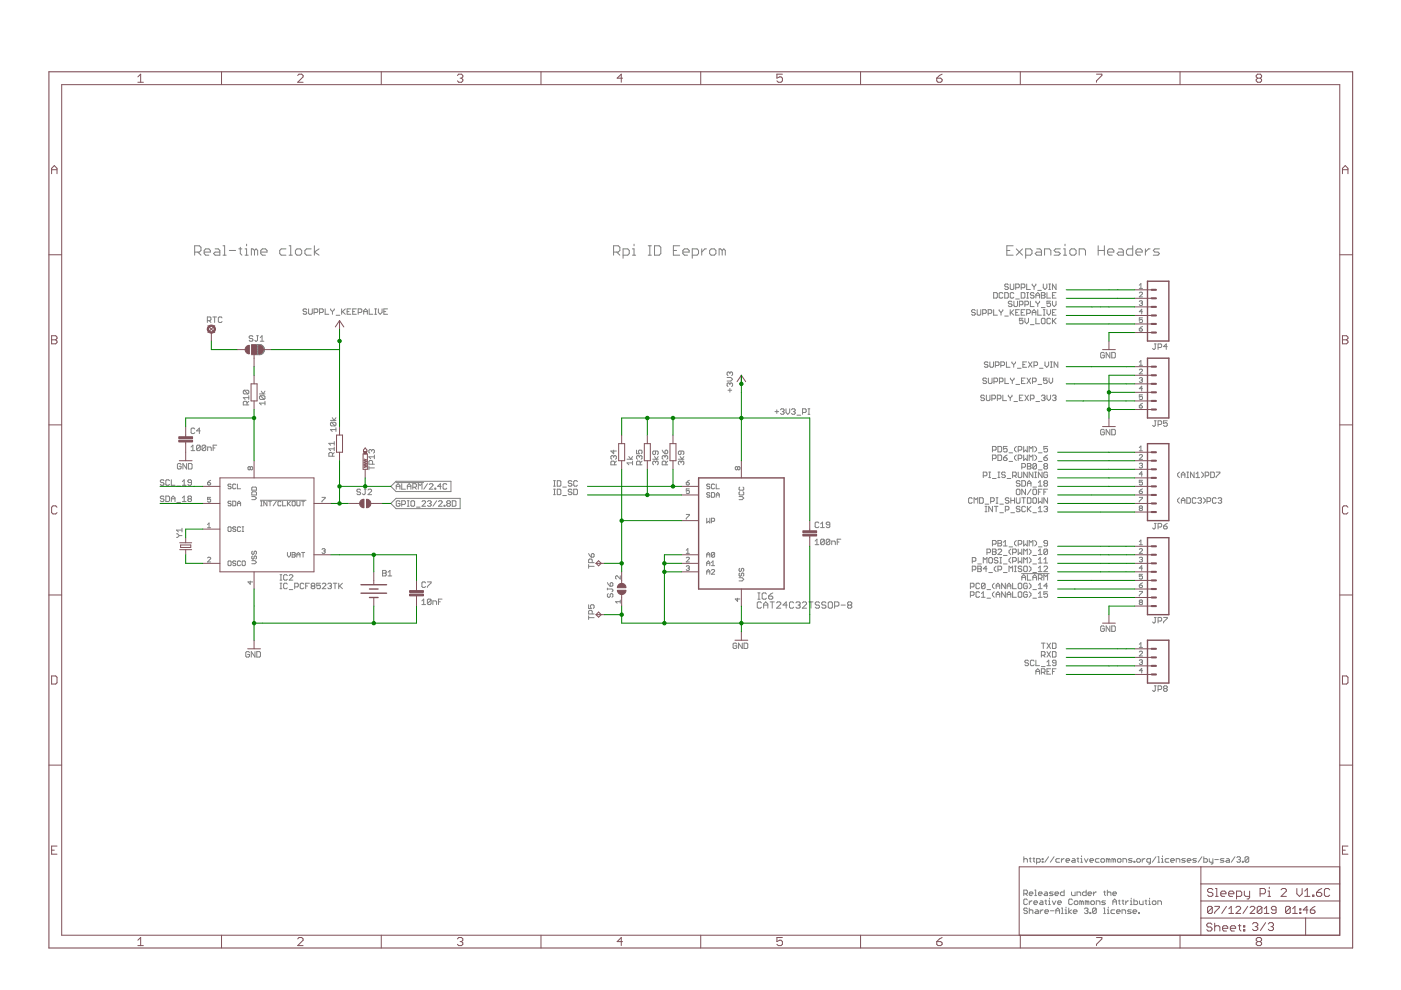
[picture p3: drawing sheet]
<svg xmlns="http://www.w3.org/2000/svg" width="297mm" height="210mm" viewBox="0 0 297 210" stroke-linecap="round" stroke-linejoin="round" font-family="sans-serif">
<g fill="none" stroke="#808080" stroke-width=".21">
<path d="M41.3 53.4h1l.3-.3v-.7l-.3-.3h-1v2M41.9 53.4l.7 .7M43.3 53.4h1.3v-.3l-.3-.3h-.7l-.3 .3v.7l.3 .3h.7M45.6 52.8h.7l.3 .3v1h-1l-.3-.3 .3-.4h1M47.3 52.1h.3v2M47.3 54.1h.6M48.6 53.1h1.4M50.6 52.8h.7M50.9 52.4v1.4l.4 .3M52 54.1h.6M52 52.8h.3v1.3M52.3 51.8v.3"/>
<path d="M54 53.1l-.4-.3h-.3v1.3M54 53.1v1M54 53.1l.3-.3 .3 .3v1M55.3 53.4h1.3v-.3l-.3-.3h-.7l-.3 .3v.7l.3 .3h.7M60.6 52.8h-1l-.3 .3v.7l.3 .3h1M61.3 52.1h.3v2M61.3 54.1h.7M62.6 53.1l.4-.3h.6l.4 .3v.7l-.4 .3h-.6l-.4-.3zM66 52.8h-1l-.4 .3v.7l.4 .3h1M66.7 52.1v2M67.6 52.8l-.9 .6 .9 .7M130.1 53.4h1l.3-.3v-.7l-.3-.3h-1v2"/>
<path d="M130.7 53.4l.7 .7M132.1 54.1h1l.3-.3v-.7l-.3-.3h-1v2M134.1 54.1h.7M134.1 52.8h.3v1.3M134.4 51.8v.3M137.4 52.1h.7M137.4 54.1h.7M137.8 52.1v2M138.8 52.1h1l.3 .3v1.4l-.3 .3h-1zM142.8 53.1h.6M144.1 52.1h-1.3v2h1.3M144.8 53.4h1.3v-.3l-.3-.3h-.7l-.3 .3v.7l.3 .3h.7"/>
<path d="M146.8 54.1h1l.3-.3v-.7l-.3-.3h-1v2M148.8 52.8v1.3M149.8 52.8h-.4l-.6 .6M150.5 53.1l.3-.3h.6l.4 .3v.7l-.4 .3h-.6l-.3-.3zM153.1 53.1l-.3-.3h-.3v1.3M153.1 53.1v1M153.1 53.1l.4-.3 .3 .3v1M213.5 53.1h.6M214.8 52.1h-1.3v2h1.3M215.5 52.8l1.3 1.3M216.8 52.8l-1.3 1.3M217.5 54.1h1l.3-.3v-.7l-.3-.3h-1v2"/>
<path d="M219.8 52.8h.7l.3 .3v1h-1l-.3-.3 .3-.4h1M221.5 54.1v-1.3h1l.3 .3v1M224.8 52.8h-1l-.3 .3 .3 .3h.7l.3 .4-.3 .3h-1M225.5 54.1h.6M225.5 52.8h.3v1.3M225.8 51.8v.3M227.1 52.8h.7l.4 .3v.7l-.4 .3h-.7l-.3-.3v-.7zM228.8 54.1v-1.3h1l.3 .3v1M232.8 53.1h1.3M232.8 52.1v2M234.1 52.1v2M234.8 53.4h1.4v-.3l-.4-.3h-.6l-.4 .3v.7l.4 .3h.6"/>
<path d="M237.2 52.8h.6l.4 .3v1h-1l-.4-.3 .4-.4h1M240.2 52.1v2h-1l-.4-.3v-.7l.4-.3h1M240.8 53.4h1.4v-.3l-.4-.3h-.6l-.4 .3v.7l.4 .3h.6M242.8 52.8v1.3M243.8 52.8h-.3l-.7 .6M245.8 52.8h-1l-.3 .3 .3 .3h.7l.3 .4-.3 .3h-1M44 68h.5l.2-.2v-.4l-.2-.2h-.5v1.2M44.3 68l.4 .4M45.1 67.2h.8M45.5 67.2v1.2M47.1 67.4l-.2-.2h-.4l-.2 .2v.8l.2 .2h.4l.2-.2M53.3 74.1h2.7"/>
<path d="M53.3 73.5h2.5M53.3 75.1h2.1M53.3 75h2.3M53.3 74.8h2.5M53.3 74.7h2.6M53.3 74.5h2.7M53.3 74.4h2.7M53.3 74.2h2.7M53.3 73.9h2.7M53.3 73.8h2.7M53.3 73.6h2.6M53.3 73.3h2.4"/>
<path d="M53.3 73.2h2.2M53.6 71.4l-.2-.2h-.4l-.2 .2 .2 .4h.4l.2 .2-.2 .3h-.4l-.2-.1M54.4 71.2h.4M54.6 71.2v1l-.2 .1-.4-.1M55.2 72.3h.7M55.2 71.6l.4-.4v1.1M55.5 73.2l-.5-.2h-1.7v2.2h1.8l.6-.2M55.5 73.2l.5 .6M55.8 74.8l-.1 .2M55.9 74.7l-.1 .1M56 74.5l-.1 .2M56 73.8v.1"/>
<path d="M56 73.9v.2M56 74.1v.4M65 65.7l-.2-.2h-.3l-.2 .2 .2 .4h.3l.2 .2-.2 .3h-.3l-.2-.2M65.4 65.5v.9l.2 .2h.4l.2-.2v-.9M66.6 66.3h.6l.2-.2v-.4l-.2-.2h-.6v1.1M67.8 66.3h.5l.2-.2v-.4l-.2-.2h-.5v1.1M68.9 65.5v1.1h.8M70.1 65.5l.4 .6M70.5 66.1v.5M70.9 65.5l-.4 .6M71.3 66.8h.8M72.4 65.5v1.1"/>
<path d="M72.6 66.1l.6 .5M73.2 65.5l-.8 .8M73.6 66.1h.4M74.4 65.5h-.8v1.1h.8M74.8 66.1h.4M75.5 65.5h-.7v1.1h.7M75.9 66.3h.6l.2-.2v-.4l-.2-.2h-.6v1.1M77.1 66.1h.8M77.1 66.6v-.7l.4-.4 .4 .4v.7M78.3 65.5v1.1h.8M79.4 65.5h.4M79.4 66.6h.4"/>
<path d="M79.6 65.5v1.1M80.2 65.5v.8l.4 .3 .4-.3v-.8M81.4 66.1h.4M82.2 65.5h-.8v1.1h.8M154.7 79.1v.1M154.7 79.1l-.2-.2-.3 .2v.3l.1 .2M154.7 79.1l.2-.2 .4 .2v.3l-.2 .2M206.8 65.8l-.2-.1h-.4l-.2 .1 .2 .5h.4l.2 .1-.2 .4h-.4l-.2-.2M207.2 65.7v.9l.2 .2h.4l.1-.2v-.9M208.3 66.4h.6l.2-.1v-.5l-.2-.1h-.6v1.1M209.5 76.9l-.2-.2h-.4l-.2 .2 .2 .4h.4l.2 .2-.2 .4h-.4l-.2-.2M209.5 66.4h.6l.2-.1v-.5l-.2-.1h-.6v1.1"/>
<path d="M209.9 76.7v1l.2 .2h.3l.3-.2v-1M210.7 65.7v1.1h.8M210.7 62h.6l.2 .2v.8l-.2 .2h-.6zM211 77.5h.6l.2-.2v-.4l-.2-.2h-.6v1.2M211.8 65.7v.1l.4 .5M212.2 77.5h.6l.2-.2v-.4l-.2-.2h-.6v1.2M212.2 66.3v.5M212.6 62.2l-.2-.2h-.4l-.2 .2v.8l.2 .2h.4l.2-.2M212.6 65.7l-.4 .6M213 67h.8M213 62h.6l.2 .2v.8l-.2 .2h-.6zM213.4 76.7v1.2h.7"/>
<path d="M213.8 60.4l-.2-.2h-.4l-.2 .2 .2 .4h.4l.2 .2-.2 .4h-.4l-.2-.2M214.2 60.2v1l.2 .2h.4l.1-.2v-1M214.2 65.7v1.1M214.4 66.3l.5 .5M214.5 76.7l.4 .6M214.6 64.1l-.2-.2h-.4l-.2 .2 .2 .3h.4l.2 .2-.2 .4h-.4l-.2-.2M214.9 77.3v.6M214.9 62.2l-.1-.2h-.4l-.2 .2v.8l.2 .2h.4l.1-.2M214.9 65.7l-.7 .7M215 63.9v.9l.2 .2h.3l.2-.2v-.9M215.3 76.7l-.4 .6M215.3 66.3h.4"/>
<path d="M215.3 61h.6l.2-.2v-.4l-.2-.2h-.6v1.2M215.3 63.4h.8M215.7 78.1h.8M216.1 65.7h-.8v1.1h.8M216.1 64.6h.6l.2-.2v-.3l-.2-.2h-.6v1.1M216.5 66.3h.4M216.5 61h.6l.2-.2v-.4l-.2-.2h-.6v1.2M216.5 62h.6l.2 .2v.8l-.2 .2h-.6zM216.9 77.3h.4M216.9 67.5h-.8v.6l.4-.2 .4 .2v.4l-.2 .1h-.4l-.2-.1M217.3 65.7h-.8v1.1h.8M217.3 64.6h.6l.2-.2v-.3l-.2-.2h-.6v1.1"/>
<path d="M217.3 67.5v.7l.4 .4 .4-.4v-.7M217.7 76.7h-.8v1.2h.8M217.7 66.4h.6l.2-.1v-.5l-.2-.1h-.6v1.1M217.7 60.2v1.2h.8M217.7 63.2h.4M217.7 62h.4M217.9 62v1.2M218 76.7l.8 1.2M218.5 63.9v1.1h.7M218.5 68.8h.7M218.8 76.7l-.8 1.2M218.8 66.8v-.8l.4-.3 .4 .3v.8"/>
<path d="M218.8 66.3h.8M218.8 60.2v.2l.4 .4M219.2 77.5h.6l.2-.2v-.4l-.2-.2h-.6v1.2M219.2 60.8v.6M219.2 62.2l-.1-.2h-.4l-.2 .4 .2 .2h.4l.1 .4-.1 .2h-.4l-.2-.2M219.6 60.2l-.4 .6M219.6 63.2v-.8l.4-.4 .4 .4v.8M219.6 63.9v.2l.4 .3M219.6 67.5v1.1h.8M219.6 62.6h.8M220 65.7v1.1h.8M220 64.4v.6"/>
<path d="M220 61.6h.8M220.4 78.1h.7M220.4 63.9l-.4 .5M220.8 62h.6l.2 .2-.2 .4 .2 .4-.2 .2h-.6zM220.8 67.7l.2-.2h.4l.2 .2v.8l-.2 .1h-.4l-.2-.1zM220.8 65.2h.8M220.8 62.6h.6M221.2 66.8h.4M221.2 60.2v.8l.4 .4 .4-.4v-.8M221.2 65.7h.4M221.4 65.7v1.1M221.6 76.7v.8l.3 .4 .4-.4v-.8"/>
<path d="M222 62v1.2h.7M222 65.7v.7l.4 .4 .3-.4v-.7M222.4 60.2h.3M222.4 61.4h.3M222.5 60.2v1.2M222.7 76.7h.4M222.7 77.9h.4M222.7 67.7l-.2-.2h-.3l-.2 .2v.8l.2 .1h.3l.2-.1M222.7 63.9h-.7v.5l.5-.2 .2 .2v.4l-.2 .2h-.3l-.2-.2M222.9 76.7v1.2M223.1 63.9v.7l.4 .4 .4-.4v-.7M223.1 66.3h.4"/>
<path d="M223.1 67.5v1.1M223.1 62.6h.4M223.3 68.1l.6 .5M223.9 65.7h-.8v1.1h.8M223.9 60.2v1.2l-.8-1.2v1.2M223.9 62h-.8v1.2h.8M223.9 67.5l-.8 .7M224.3 76.7v1.2l-.8-1.2v1.2M234.1 74.9l-.1-.2h-.4l-.2 .2v.8l.2 .2h.4l.1-.2v-.4h-.4M235.3 74.7v1.2l-.8-1.2v1.2M235.7 74.7h.6l.2 .2v.8l-.2 .2h-.6zM241.6 76.8l.3-.3v.9"/>
<path d="M241.6 60.5l.3-.4v1.1M241.6 77.4h.6M241.6 78.4l.1-.1h.4l.1 .1-.6 .9h.6M241.6 62.1l.1-.1h.4l.1 .1v.2l-.6 .6h.6M241.6 63.9l.1-.1h.4l.1 .1-.1 .4M241.6 69.7h.5l.1 .3-.1 .2h-.4l-.1-.2zM241.6 61.2h.6M241.9 64.3h.2M242.1 64.3l.1 .1-.1 .4h-.4l-.1-.2M242.2 67.4h-.6v.5l.3-.2 .3 .2-.1 .5h-.4l-.1-.2M242.2 66.1h-.6l.5-.5v1M242.2 69.2l-.6 .5"/>
<path d="M244.8 72.9h.3M244.9 72.9v1l-.1 .2-.4-.2M245.5 73.7h.6l.2-.2v-.4l-.2-.2h-.6v1.2M247.5 73.5h-.8l.6-.6v1.2M38.4 98.5l-.2-.2h-.4l-.2 .2v.8l.2 .1h.4l.2-.1v-.4h-.4M39.6 98.3v1.1l-.8-1.1v1.1M39.9 98.3h.6l.2 .2v.8l-.2 .1h-.6zM40.5 94.8l.4-.4v1.1M40.5 95.5h.8M41.3 91l-.2-.2h-.4l-.2 .2v.7l.2 .2h.4l.2-.2M42.5 94.6v.8l-.2 .1h-.4l-.2-.1M42.5 94.6l-.2-.2h-.4l-.2 .2v.8"/>
<path d="M42.5 94.6l-.8 .8M42.5 91.4h-.8l.6-.6v1.1M43.6 94.6v.8l-.2 .1h-.3l-.3-.1M43.6 94.6l-.2-.2h-.3l-.3 .2v.8M43.6 94.6l-.8 .8M44 95.5v-.7h.6l.2 .2v.5M45.2 95h.4M46 94.4h-.8v1.1M51.8 82.7h.8l.1 .2v.4l-.1 .2M51.8 82.7l-.2 .2v.4l.2 .2h.8M51.8 82.7l.8 .8M52.4 85.9v-.6l-.2-.2h-.4l-.2 .2v.6h1.1"/>
<path d="M52.7 85.1l-.3 .4M52.7 84.3h-1.1l.4 .4M52.7 83.9v.8M53.1 99.1l-.2-.2-.3 .2v.3l.1 .2 .4-.2M53.1 99.1l.1-.2 .4 .2v.3l-.2 .2-.3-.2M53.1 99.1v.3M55 83.5h1.2M55.2 83.9h.8l.2 .2v.4l-.2 .2M55.2 83.9l-.2 .2v.4l.2 .2h.8M55.2 83.9l.8 .8M55.4 82.9l.4 .6 .4-.6M56.2 85.5h-1.2l.4 .4"/>
<path d="M56.2 85.1v.8M70.1 89.1h1.1M70.3 89.5h.7l.2 .2v.4l-.2 .2M70.3 89.5l-.2 .2v.4l.2 .2h.7M70.3 89.5l.7 .8M70.4 88.6l.4 .5 .4-.5M70.5 96.7v-.6l-.2-.2h-.4l-.2 .2v.6h1.2M70.9 93.6v.8M70.9 94.8v.8M70.9 95.9l-.4 .5M70.9 95.2h-1.2l.4 .4M70.9 94h-1.2l.4 .4"/>
<path d="M71.2 91.1h-1.1l.3 .4M71.2 90.7v.8M78.2 99.2h1.2M78.2 98.8v.8M78.8 95.5l-.2-.2-.4 .2v.4l.2 .2M78.8 95.5l.2-.2 .4 .2v.4l-.2 .2M78.8 95.5v.2M79 98.4v-.6l-.2-.2h-.4l-.2 .2v.6h1.2M79.4 96.9h-1.2l.4 .4M79.4 96.5v.8M130.1 96.8l-.2-.2-.4 .2v.4l.2 .2M130.1 95.4v.8l-.6-.6h1.2"/>
<path d="M130.1 96.8l.2-.2 .4 .2v.4l-.2 .2M130.1 96.8v.2M130.3 98.6v-.6l-.2-.2h-.4l-.2 .2v.6h1.2M130.7 97.8l-.4 .3M132.9 97.4h1.2M133.3 96.8l.4 .6 .4-.6M134.1 98.1h-1.2l.4 .5M134.1 97.8v.8M135 95.4v.8h.6l-.2-.4 .2-.4h.3l.2 .2v.4l-.2 .2M135.6 96.8l-.2-.2-.4 .2v.4l.1 .2M135.6 96.8l.1-.2 .4 .2v.4l-.2 .2M135.6 96.8v.2"/>
<path d="M135.7 98.6v-.6l-.1-.2h-.5l-.1 .2v.6h1.1M136.1 97.8l-.4 .3M138.4 97.4h1.2M138.8 96.8l.4 .6 .4-.6M139 98l-.2-.2-.4 .2v.3l.2 .3M139 98l.2-.2 .4 .2v.3l-.2 .3M139 95.6v.6l-.2 .2-.4-.2v-.4l.2-.2h.8l.2 .2v.4l-.2 .2M139 98v.1M140.4 95.4l.6 .8M141 96.8l-.2-.2-.4 .2v.4l.2 .2M141 96.8l.2-.2 .4 .2v.4l-.2 .2M141 95.6l.4-.2 .2 .2v.4l-.2 .2h-.4z"/>
<path d="M141 96.8v.2M141.2 98.6v-.6l-.2-.2h-.4l-.2 .2v.6h1.2M141.6 97.8l-.4 .3M143.8 97.4h1.2M144.2 96.8l.4 .6 .4-.6M144.4 98l-.2-.2-.4 .2v.3l.2 .3M144.4 95.6v.6l-.2 .2-.4-.2v-.4l.2-.2h.8l.2 .2v.4l-.2 .2M144.4 98l.2-.2 .4 .2v.3l-.2 .3M144.4 98v.1M154.2 80h.7l.4 .4-.4 .4h-.7M154.3 82.7h.8M154.7 81.4v.2"/>
<path d="M154.7 82.4v.7M154.7 81.4l-.2-.2-.3 .2v.4l.1 .2M154.7 81.4l.2-.2 .4 .2v.4l-.2 .2M156.4 99.1l-.2-.2-.3 .2v.3l.2 .2 .3-.2M156.4 99.1l.1-.2 .4 .2v.3l-.2 .2-.3-.2M156.4 99.1v.3M164.3 87.3h.8M164.7 86.9v.8M165.5 86.9l.2-.2h.4l.1 .2-.1 .4M165.9 87.3h.2M166.1 87.3l.1 .2-.1 .3h-.4l-.2-.1M166.6 86.7v.8l.4 .3 .4-.3v-.8"/>
<path d="M167.8 86.9l.2-.2h.4l.2 .2-.2 .4M168.2 87.3h.2M168.4 87.3l.2 .2-.2 .3h-.4l-.2-.1M169 88h.8M170.2 87.5h.5l.2-.2v-.4l-.2-.2h-.5v1.1M171.3 86.7h.4M171.3 87.8h.4M171.5 86.7v1.1M208.7 84l-.2-.2h-.4l-.2 .4 .2 .2h.4l.2 .4-.2 .1h-.4l-.2-.1M209.1 83.8v1l.2 .1h.4l.2-.1v-1M209.2 80.3l-.2-.1h-.4l-.2 .1 .2 .5h.4l.2 .1-.2 .4h-.4l-.2-.2M209.5 80.2v.9l.3 .2h.3l.2-.2v-.9"/>
<path d="M210.3 84.6h.6l.2-.2v-.4l-.2-.2h-.6v1.1M210.4 97.2h.6l.2-.2v-.3l-.2-.2h-.6v1.1M210.4 95.4h.6l.2-.2v-.4l-.2-.1h-.6v1.1M210.7 80.9h.6l.2-.1v-.5l-.2-.1h-.6v1.1M211.5 84.6h.5l.2-.2v-.4l-.2-.2h-.5v1.1M211.6 96.5h.6l.2 .2v.8l-.2 .1h-.6zM211.6 94.7h.6l.2 .1v.8l-.2 .2h-.6zM211.9 80.9h.6l.2-.1v-.5l-.2-.1h-.6v1.1M212.6 83.8v1.1h.8M212.7 97h.6l.2 .5-.2 .1h-.3l-.3-.1zM213.1 80.2v1.1h.7M213.5 94.7h-.8v.5l.4-.1 .4 .1v.4l-.2 .2h-.3l-.3-.2"/>
<path d="M213.5 96.5l-.8 .5M213.8 83.8v.2l.4 .4M213.9 97.8h.8M213.9 96h.8M214.2 84.4v.5M214.2 80.2v.1l.4 .5M214.6 83.8v.2l-.4 .4M214.6 80.8v.5M215 85.1h.7M215 80.2l-.4 .6M215.4 81.5h.8M215.5 94.7l-.4 .4v.3l.4 .4"/>
<path d="M215.5 96.5l-.4 .4v.3l.4 .4M215.9 95.4h.6l.1-.2v-.4l-.1-.1h-.6v1.1M215.9 97.2h.6l.1-.2v-.3l-.1-.2h-.6v1.1M216.1 84.4h.4M216.6 80.8h.4M216.6 99.1h.6l.2-.2v-.4l-.2-.2h-.6v1.1M216.9 83.8h-.8v1.1h.8M217 94.7v1.1l.4-.4 .4 .4v-1.1M217 96.5v1.1l.4-.4 .4 .4v-1.1M217.3 83.8l.8 1.1M217.3 80.2h-.7v1.1h.7M217.7 80.2l.8 1.1"/>
<path d="M217.8 98.3h.6l.2 .2-.2 .4 .2 .4-.2 .1h-.6zM217.8 98.9h.6M218.1 83.8l-.8 1.1M218.2 95.8v-1.1l.4 .4 .4-.4v1.1M218.2 97.6v-1.1l.4 .4 .4-.4v1.1M218.5 84.6h.6l.1-.2v-.4l-.1-.2h-.6v1.1M218.5 80.2l-.8 1.1M218.9 80.9h.6l.2-.1v-.5l-.2-.1h-.6v1.1M219.4 94.7l.4 .4v.3l-.4 .4M219.4 96.5l.4 .4v.3l-.4 .4M219.6 85.1h.8M219.8 98.5v.8l-.2 .1h-.4l-.2-.1"/>
<path d="M219.8 98.5l-.2-.2h-.4l-.2 .2v.8M219.8 98.5l-.8 .8M220.1 81.5h.8M220.2 97.8h.7M220.2 96h.7M220.2 99.6h.7M220.8 84l.2-.2h.4l.2 .2-.2 .4M221.2 84.4h.2M221.3 97h.6l.2 .5-.2 .1h-.4l-.2-.1zM221.4 84.4l.2 .2-.2 .3h-.4l-.2-.1M221.5 98.9l-.2-.2 .2-.4h.4l.2 .2-.2 .4M221.5 98.9l-.2 .2 .2 .3h.4l.2-.1-.2-.4"/>
<path d="M221.5 98.9h.4M222 83.8v.8l.4 .3 .3-.3v-.8M222 80.2h-.8v.6l.4-.3 .4 .3v.3l-.2 .2h-.4l-.2-.2M222.1 94.7h-.8v.5l.4-.1 .4 .1v.4l-.2 .2h-.4l-.2-.2M222.1 96.5l-.8 .5M222.4 80.2v.7l.4 .4 .4-.4v-.7M223.1 84l.2-.2h.4l.2 .2-.2 .4M223.5 84.4h.2M223.7 84.4l.2 .2-.2 .3h-.4l-.2-.1M234.1 91.2l-.1-.2h-.4l-.2 .2v.8l.2 .2h.4l.1-.2v-.4h-.4M235.3 91v1.2l-.8-1.2v1.2M235.7 91h.6l.2 .2v.8l-.2 .2h-.6z"/>
<path d="M241.6 96.6l.1-.2h.4l.1 .2v.1l-.6 .7h.6M241.6 95.6h.6M241.6 94.9l.3-.3v1M241.6 80.2l.1-.1h.4l.1 .1-.1 .4M241.6 86h.5l.1 .4-.5 .1-.1-.1zM241.6 98.4l.5-.2 .1 .2-.1 .3M241.9 80.6h.2M241.9 98.7h.2M242.1 98.7l.1 .2-.1 .3h-.4l-.1-.2M242.1 80.6l.1 .2-.1 .3-.5-.2M242.2 83.7h-.6v.5l.3-.2 .3 .2v.3l-.1 .2h-.4l-.1-.2M242.2 82.4h-.6l.5-.5v1"/>
<path d="M242.2 85.5l-.6 .5M244.8 89.2h.3M244.9 89.2v1l-.1 .2-.4-.2M245.5 90h.6l.2-.2v-.4l-.2-.2h-.6v1.2M247.5 89.2h-.8v.6l.4-.2 .4 .2v.4l-.2 .2h-.4l-.2-.2M34.8 105.4l-.2-.2h-.4l-.2 .2 .2 .3h.4l.2 .2-.2 .4h-.4l-.2-.1M34.8 101.9l-.2-.2h-.4l-.2 .2 .2 .4h.4l.2 .2-.2 .4h-.4l-.2-.2M35.2 105.2h.5l.2 .2v.8l-.2 .1h-.5zM35.9 101.9l-.2-.2h-.4l-.1 .2v.8l.1 .2h.4l.2-.2M36.3 105.7h.8M36.3 101.7v1.2h.8M36.3 106.3v-.7l.4-.4 .4 .4v.7"/>
<path d="M37.4 113.2h.2l.4 .4M37.5 103.1h.8M37.5 106.5h.8M38 113.6l-.4 .3h-.2M38 113.6h.6M38.6 112.4h-1.2l.4 .4M38.6 112v.8M38.7 106.3h.7M38.7 105.6l.4-.4v1.1M38.7 102.1l.4-.4v1.2M38.7 102.9h.7M40 105.7l-.2 .2 .2 .4h.4l.2-.1-.2-.5"/>
<path d="M40 105.7l-.2-.1 .2-.4h.4l.2 .2-.2 .3M40 105.7h.4M40.6 102.3h-.6l-.2-.2 .2-.4h.4l.2 .2v.8l-.2 .2h-.4l-.2-.2M44 118.3l.2-.1 .5 .1-.7 .8h.7M44 102.3h.5l.2 .4-.5 .1-.2-.1zM44 111.2l.3-.3v1M44 111.9h.7M44.7 105.5h-.7v.5l.3-.2 .4 .2-.2 .4-.5-.1M44.7 101.8l-.7 .5M48.5 118.9h.3l.2 .2v.7l-.2 .1h-.3l-.2-.1v-.7zM48.5 111.7h.3l.2 .2v.6l-.2 .2h-.3l-.2-.2v-.6zM49 102.8l-.2-.2-.5 .2 .2 .3h.3l.2 .2-.2 .3h-.3l-.2-.1"/>
<path d="M49 106.4l-.2-.1h-.3l-.2 .3 .5 .1 .2 .4-.2 .2h-.3l-.2-.2M49.3 106.3h.5l.2 .1v.7l-.2 .2h-.5zM50 119.1l-.2-.2-.5 .2 .2 .3 .5 .2-.2 .3-.5-.1M50 102.8l-.2-.2-.5 .2v.7l.2 .1 .5-.1M50 111.9l-.5-.2-.2 .3 .5 .2 .2 .3-.2 .2-.5-.2M50.3 102.6v1h.7M50.3 107.3v-.7l.4-.3 .3 .3v.7M50.3 106.7h.7M51 119.1l-.2-.2h-.3l-.2 .2v.7l.2 .1h.3l.2-.1M51 111.9l-.2-.2h-.3l-.2 .2v.6l.2 .2h.3l.2-.2M51.3 119.1l.2-.2h.3l.2 .2v.7l-.2 .1h-.3l-.2-.1zM51.3 111.7h.4"/>
<path d="M51.3 112.7h.4M51.5 111.7v1M53.4 105.3h.6l.4 .3-.4 .3h-.6M53.4 118.9h.6l.4 .3-.4 .3h-.6M53.5 104.3h.7l.2 .1v.5h-1v-.5zM53.5 103.3h.7l.2 .1v.5h-1v-.5zM53.5 117.9l-.1 .1 .1 .5 .4-.1 .1-.5 .4 .1-.2 .5M53.5 116.9l-.1 .1 .1 .5 .4-.1v-.4l.1-.1 .4 .1v.4l-.2 .1M55.2 106.1h9.7M55.3 107.3h.3M55.3 106.3h.3M55.4 106.3v1"/>
<path d="M56.6 106.3v1l-.7-1v1M56.9 106.3h.7M57.3 106.3v1M58.6 106.3l-.7 1M59.6 106.4l-.2-.1h-.3l-.2 .1v.7l.2 .2h.3l.2-.2M59.9 106.3v1h.7M60.9 106.3v1M60.9 117.1v.7l.4 .3 .3-.3v-.7M61.1 106.7l.5 .6M61.6 106.3l-.7 .6M61.9 117.6h.5M61.9 117.1h.5l.2 .2-.2 .3 .2 .4-.2 .1h-.5z"/>
<path d="M62.1 106.3h.3l.2 .1v.7l-.2 .2h-.3l-.2-.2v-.7zM62.9 117.6h.7M62.9 106.3v.8l.2 .2h.3l.2-.2v-.8M62.9 118.1v-.6l.4-.4 .3 .4v.6M63.9 117.1h.7M63.9 106.3h.7M64.3 106.3v1M64.3 117.1v1M68.3 105.5h.6l-.6 .9M68.3 116.5l.1-.2h.4l.1 .2-.1 .3M68.6 116.8h.2M68.8 116.8l.1 .2-.1 .3h-.4l-.1-.1"/>
<path d="M76.5 103.9l-.2-.2h-.4l-.2 .4 .2 .2h.4l.2 .4-.2 .2h-.4l-.2-.2M77.2 103.7h.4M77.4 103.7v1l-.2 .2-.4-.2M78 103.9l.2-.2h.4l.2 .2v.2l-.8 .8h.8M82.9 103.1l1.1-1.1h11.6v2.2h-11.6zM82.9 106.7l1.1-1h13.6v2.1h-13.6zM84 102.3h5.8M84 103.1h.8M84 103.7v-.8l.4-.3 .4 .3v.8M84.8 106.4l-.2-.2h-.4l-.2 .2v.7l.2 .2h.4l.2-.2v-.4h-.4M85.2 102.6v1.1h.8M85.2 107h.6l.2-.3v-.3l-.2-.2h-.6v1.1"/>
<path d="M86.4 103.1h.7M86.4 107.3h.3M86.4 103.7v-.8l.3-.3 .4 .3v.8M86.4 106.2h.3M86.6 106.2v1.1M87.1 106.4l.2-.2h.4l.2 .2v.7l-.2 .2h-.4l-.2-.2zM87.5 103.3h.6l.2-.2v-.4l-.2-.1h-.6v1.1M87.9 103.3l.4 .4M88.3 107.5h.8M88.7 103.7v-1.1l.4 .3 .4-.3v1.1M89.5 106.4l.2-.2h.3l.2 .2v.2l-.7 .7h.7M90.6 102.6l-.7 1.1"/>
<path d="M90.6 106.4l.2-.2h.4l.2 .2-.2 .3M91 102.7l.2-.1h.4l.2 .1v.2l-.8 .8h.8M91 106.7h.2M91.2 106.7l.2 .3-.2 .3h-.4l-.2-.2M92.2 103.5h.2v.2h-.2zM92.6 106.2l-.8 1.1M93 106.4l.2-.2h.4l.1 .2v.2l-.7 .7h.7M93.6 103.1h-.8l.6-.5v1.1M94.1 107.1h.2v.2h-.2zM94.7 102.7l-.2-.1h-.4l-.2 .1v.8l.2 .2h.4l.2-.2M94.9 106.7h.4M94.9 106.7l-.2 .3 .2 .3h.4l.2-.2-.2-.4"/>
<path d="M94.9 106.7l-.2-.1 .2-.4h.4l.2 .2-.2 .3M95.9 106.2h.6l.2 .2v.7l-.2 .2h-.6zM117.4 103.7h.4M117.4 104.9h.4M117.4 101.9h.4M117.4 103.1h.4M117.6 101.9v1.2M117.6 103.7v1.2M118.2 103.7h.5l.2 .2v.8l-.2 .2h-.5zM118.2 101.9h.5l.2 .2v.8l-.2 .2h-.5zM119.3 103.3h.8M119.3 105.1h.8"/>
<path d="M121.3 103.9l-.2-.2h-.4l-.2 .4 .2 .2h.4l.2 .4-.2 .2h-.4l-.2-.2M121.3 102.1l-.2-.2h-.4l-.2 .2 .2 .4h.4l.2 .2-.2 .4h-.4l-.2-.2M121.6 103.7h.6l.2 .2v.8l-.2 .2h-.6zM122.4 102.1l-.2-.2h-.4l-.2 .2v.8l.2 .2h.4l.2-.2M124.8 119.7v.8M124.8 117.4l.6 .7M125.4 117.6l.4-.2 .2 .2v.3l-.2 .2h-.4zM125.6 119.3v-.6l-.2-.2h-.4l-.2 .2v.6h1.2M145.5 102.3h.5l.2 .4-.2 .1h-.3l-.2-.1zM145.5 109.1h.7l-.7 1M145.5 118.3l.2-.1 .5 .1-.7 .8h.7M145.5 116.7l.3-.4v1"/>
<path d="M145.5 117.3h.7M146.2 103.7h-.7v.4l.5-.1 .2 .5-.2 .1h-.3l-.2-.1M146.2 101.8l-.7 .5M149.8 109.9v1l.4-.4 .3 .4v-1M149.8 118.1v-.6l.4-.4 .3 .4v.6M149.8 119.9v-.6l.4-.4 .3 .4v.6M149.8 117.6h.7M149.8 119.4h.7M150.5 102.8l-.2-.2-.5 .2 .2 .3 .5 .2-.2 .3-.5-.1M150.5 104.6l-.5-.2-.2 .4 .5 .1 .2 .4-.2 .1-.5-.1M150.8 104.4h.5l.2 .2v.7l-.2 .1h-.5zM150.8 110.5h.5l.2-.1v-.4l-.2-.1h-.5v1"/>
<path d="M150.8 119.3l.4-.4v1M150.8 119.9h.7M151.5 102.8l-.2-.2-.5 .2v.7l.2 .1h.3l.2-.1M151.5 117.3l-.2-.2-.5 .2v.7M151.5 117.3v.7l-.2 .1h-.3l-.2-.1M151.5 117.3l-.7 .7M151.8 104.9h.7M151.8 102.6v1h.7M151.8 105.4v-.6l.4-.4 .3 .4v.6M156.7 105.3h.7l.3 .3-.3 .3h-.7M156.8 103.3l-.1 .1 .1 .5h.7l.2-.1v-.4l-.2-.1M156.8 104.3l-.1 .1 .1 .5h.7l.2-.1v-.4l-.2-.1"/>
<path d="M172.8 114.7l.4-.4v1.2M172.8 115.5h.8M173.6 110.9l-.2-.2h-.4l-.2 .2v.8l.2 .2h.4l.2-.2M174 111.9h.8M174 111.1l.4-.4v1.2M174.8 114.5l-.2-.2h-.4l-.2 .2v.8M174.8 114.5v.8l-.2 .2h-.4l-.2-.2M174.8 114.5l-.8 .8M175.9 114.5v.8l-.2 .2h-.3l-.2-.2M175.9 114.5l-.2-.2h-.3l-.2 .2v.8M175.9 111.3h-.5l-.2-.2 .2-.4h.3l.2 .2v.8l-.2 .2h-.3l-.2-.2M175.9 114.5l-.7 .8"/>
<path d="M176.3 115.5v-.8h.6l.2 .2v.6M177.5 114.9h.4M178.3 114.3h-.8v1.2M206.1 105.7l-.2-.2h-.4l-.1 .2v.8l.1 .2h.4l.2-.2M206.1 119h.6l.2-.2v-.4l-.2-.2h-.6v1.2M206.5 106.7v-1.2l.4 .4 .4-.4v1.2M207.3 119.6h.8M207.7 105.5h.6l.2 .2v.8l-.2 .2h-.6zM208.5 100.9h.6l.2-.2v-.4l-.2-.2h-.6v1.2M208.5 119.4v-1.2l.4 .4 .4-.4v1.2M208.9 106.9h.7M208.9 108.5h.4"/>
<path d="M208.9 107.4h.4M209.1 107.4v1.1M209.3 117.2h.5l.2-.2v-.4l-.2-.2h-.5v1.2M209.6 101.3h.4M209.6 100.1h.4M209.8 118.2h.4l.2 .2v.8l-.2 .2h-.4l-.2-.2v-.8zM209.8 100.1v1.2M210 106.3h.6l.2-.2v-.4l-.2-.2h-.6v1.2M210.4 116.4h.6l.2 .2-.2 .4 .2 .4-.2 .2h-.6zM210.4 107.4v1.1l-.8-1.1v1.1M210.4 115.4h.6l.2-.2v-.4l-.2-.2h-.6v1.2M210.4 101.5h.8"/>
<path d="M210.4 117h.6M210.8 107.4h.8M211.2 106.7h.4M211.2 105.5h.4M211.2 107.4v1.1M211.4 105.5v1.2M211.6 101.3h.4M211.6 100.1h.4M211.6 116.6l.2-.2h.4l.2 .2v.2l-.8 .8h.8M211.6 118.4l-.2-.2h-.4l-.2 .4 .2 .2h.4l.2 .4-.2 .2h-.4l-.2-.2M211.6 114.6h.6l.2 .2-.2 .4 .2 .4-.2 .2h-.6zM211.6 115.2h.6"/>
<path d="M211.8 100.1v1.2M212 118.2h.4M212 119.4h.4M212 106.9h.7M212 108.7h.7M212.2 118.2v1.2M212.7 119.6h.8M212.7 115l.4-.4v1.2M212.7 117.8h.8M212.7 115.8h.8M213.1 100.3l-.1-.2h-.4l-.2 .2 .2 .4h.4l.1 .2-.1 .4h-.4l-.2-.2M213.1 108.1h.6l.2-.2v-.4l-.2-.1h-.6v1.1"/>
<path d="M213.5 101.5h.8M213.9 105.7l-.2-.2h-.4l-.2 .2 .2 .4h.4l.2 .2-.2 .4h-.4l-.2-.2M213.9 116h.8M214.3 106.1h.8M214.3 118.2l-.4 .4v.4l.4 .4M214.3 116.4l-.4 .4v.4l.4 .4M214.3 105.5v1.2M214.3 108.7h.8M214.7 100.9h.6l.2-.2v-.4l-.2-.2h-.6v1.2M214.7 117.2h.6l.2-.2v-.4l-.2-.2h-.6v1.2M214.7 119h.6l.2-.2v-.4l-.2-.2h-.6v1.2M215.1 100.9l.4 .4"/>
<path d="M215.1 105.5v1.2M215.5 105.5v1l.2 .2h.4l.2-.2v-1M215.5 114.6l-.4 .4v.4l.4 .4M215.7 103.7h.4l.2 .2v.8l-.2 .2h-.4l-.2-.2v-.8zM215.9 100.1v1l.2 .2h.4l.1-.2v-1M215.9 115.4h.6l.1-.2v-.4l-.1-.2h-.6v1.2M215.9 116.4v1.2l.4-.4 .3 .4v-1.2M215.9 118.2v1.2l.4-.4 .3 .4v-1.2M216.3 102.1l-.2-.2h-.4l-.2 .2 .2 .4h.4l.2 .2-.2 .4h-.4l-.2-.2M216.3 107.5l-.2-.1h-.4l-.2 .3 .2 .2h.4l.2 .4-.2 .2h-.4l-.2-.2M216.6 105.5h.8M216.6 101.9h.6l.2 .2v.8l-.2 .2h-.6z"/>
<path d="M217 105.5v1.2M217 114.6v1.2l.4-.4 .4 .4v-1.2M217 117.6v-1.2l.4 .4 .4-.4v1.2M217 119.4v-1.2l.4 .4 .4-.4v1.2M217.4 103.7v1.2l-.8-1.2v1.2M217.4 107.5l-.2-.1h-.3l-.3 .1v.8l.3 .2h.3l.2-.2M217.8 100.1v1.2l-.8-1.2v1.2M217.8 105.5h.6l.2 .2v.8l-.2 .2h-.6zM217.8 103.1v-.8l.4-.4 .4 .4v.8M217.8 107.4v1.1M217.8 102.5h.8M218 107.9l.6 .6"/>
<path d="M218.2 115.8v-1.2l.4 .4 .4-.4v1.2M218.2 116.4l.4 .4v.4l-.4 .4M218.2 118.2l.4 .4v.4l-.4 .4M218.6 103.7l-.8 1.2M218.6 107.4l-.8 .7M219 103.9l.2-.2h.4l.2 .2v.8l-.2 .2h-.4l-.2-.2zM219 100.1v1.2l-.8-1.2v1.2M219 103.3h.8M219 119.6h.8M219 117.8h.8M219 108.7h.8M219.2 105.5h.4l.2 .2v.8l-.2 .2h-.4l-.2-.2v-.8z"/>
<path d="M219.4 101.3h.4M219.4 100.1h.4M219.4 114.6l.4 .4v.4l-.4 .4M219.6 100.1v1.2M220.2 102.3l.3-.4v1.2M220.2 107.7l.3-.3v1.1M220.2 116.8l.3-.4v1.2M220.2 118.6l.3-.4v1.2M220.2 105.5v1.2l.3-.4 .4 .4v-1.2M220.2 104.3h.3M220.2 117.6h.7M220.2 103.1h.7"/>
<path d="M220.2 119.4h.7M220.2 116h.7M220.2 108.5h.7M220.9 100.1v1.2l-.7-1.2v1.2M220.9 103.7h-.7v1.2M221.3 107.5l.2-.1h.4l.2 .1-.2 .4M221.3 118.6l.4-.4v1.2M221.3 104.3h.4M221.3 119.4h.8M221.5 102.5l-.2-.2 .2-.4h.4l.2 .2-.2 .4M221.5 102.5l-.2 .2 .2 .4h.4l.2-.2-.2-.4M221.5 102.5h.4"/>
<path d="M221.7 107.9h.2M221.9 107.9l.2 .2-.2 .4h-.4l-.2-.2M222.1 100.3l-.2-.2h-.4l-.2 .2v.8l.2 .2h.4l.2-.2v-.4h-.4M222.1 105.5v1.2l-.8-1.2v1.2M222.1 115.2h-.6l-.2-.2 .2-.4h.4l.2 .2v.8l-.2 .2h-.4l-.2-.2M222.1 116.6v.8l-.2 .2h-.4l-.2-.2M222.1 103.7h-.8v1.2M222.1 116.6l-.2-.2h-.4l-.2 .2v.8M222.1 116.6l-.8 .8M241.6 114.9l.3-.4v1M241.6 118.3l.5-.1 .1 .1-.1 .3M241.6 115.5h.6"/>
<path d="M241.6 104.1h.5l.1 .4-.1 .1h-.4l-.1-.1zM241.6 105.5h.6l-.6 .9M241.6 116.5l.1-.2h.4l.1 .2v.2l-.6 .6h.6M241.7 107.8l-.1-.2 .1-.3h.4l.1 .1-.1 .4M241.7 107.8l-.1 .1 .1 .4h.4l.1-.2-.1-.3M241.7 107.8h.4M241.9 118.6h.2M242.1 118.6l.1 .2-.1 .3h-.4l-.1-.1M242.2 101.8h-.6v.5l.3-.1 .3 .1v.4l-.1 .1h-.4l-.1-.1M242.2 100.5h-.6l.5-.5v1M242.2 103.7l-.6 .4M244.8 111h.3"/>
<path d="M244.9 111v1l-.1 .1-.4-.1M245.5 111.7h.6l.2-.2v-.3l-.2-.2h-.6v1.1M246.7 111.5h.6l.2 .5-.2 .1h-.4l-.2-.1zM247.5 111l-.8 .5M250.1 105.5l-.4 .4v.4l.4 .4M250.1 100.1l-.4 .4v.4l.4 .4M250.5 101.3v-.8l.3-.4 .4 .4v.8M250.5 106.7v-.8l.3-.4 .4 .4v.8M250.5 106.1h.7M250.5 100.7h.7M251.6 105.5h.6l.2 .2v.8l-.2 .2h-.6zM251.6 101.3h.4"/>
<path d="M251.6 100.1h.4M251.8 100.1v1.2M253.2 100.1v1.2l-.8-1.2v1.2M253.6 105.7l-.2-.2h-.4l-.2 .2v.8l.2 .2h.4l.2-.2M253.6 101.3h.7M253.6 100.5l.4-.4v1.2M254 105.7l.1-.2h.5l.1 .2-.1 .4M254.4 106.1h.2M254.6 106.1l.1 .2-.1 .4h-.5l-.1-.2M254.7 100.1l.4 .4v.4l-.4 .4M255.1 105.5l.4 .4v.4l-.4 .4M255.5 100.9h.6l.2-.2v-.4l-.2-.2h-.6v1.2"/>
<path d="M255.9 106.3h.6l.2-.2v-.4l-.2-.2h-.6v1.2M256.7 100.1h.6l.2 .2v.8l-.2 .2h-.6zM257.9 105.7l-.2-.2h-.4l-.2 .2v.8l.2 .2h.4l.2-.2M257.9 100.1h.7v.2l-.7 .8v.2M258.3 105.7l.1-.2h.4l.2 .2-.2 .4M258.6 106.1h.2M258.8 106.1l.2 .2-.2 .4h-.4l-.1-.2M52.9 138.3l-.2-.1h-.4l-.2 .1v.8l.2 .2h.4l.2-.2v-.4h-.4M53.1 123.2v.7l-.5-.5h1M54.1 138.2v1.1l-.8-1.1v1.1M54.4 138.2h.6l.2 .1v.8l-.2 .2h-.6zM59.4 124.8h.4"/>
<path d="M59.4 123.7h.4M59.4 123h.4M59.4 121.9h.4M59.6 121.9v1.1M59.6 123.7v1.1M60.9 123.8l-.2-.1h-.4l-.2 .1v.8l.2 .2h.4l.2-.2M60.9 122l-.2-.1h-.4l-.2 .1v.8l.2 .2h.4l.2-.2M61.3 125h.8M61.3 122l.2-.1h.4l.2 .1v.2l-.8 .8h.8M62.5 124.4h.6l.1-.2v-.4l-.1-.1h-.6v1.1M64.4 123.8l-.2-.1h-.4l-.2 .1v.8l.2 .2h.4l.2-.2M64.8 124.2h.4"/>
<path d="M65.6 123.7h-.8v1.1M66.2 124.2l-.2 .2 .2 .4h.4l.2-.2-.2-.4M66.2 124.2l-.2-.1 .2-.4h.4l.2 .1-.2 .4M66.2 124.2h.4M67.9 123.7h-.7v.5l.3-.1 .4 .1v.4l-.2 .2h-.3l-.2-.2M68.3 123.8l.2-.1h.4l.2 .1v.3l-.8 .7h.8M69.5 123.8l.2-.1h.4l.2 .1-.2 .4M69.9 124.2h.2M70.1 124.2l.2 .2-.2 .4h-.4l-.2-.2M70.7 123.7h.7M71 123.7v1.1M71.8 123.7v1.1"/>
<path d="M72 124.2l.6 .6M72.6 123.7l-.8 .7M81.1 120.9h.6l.2 .2-.2 .4 .2 .4-.2 .2h-.6zM81.1 121.5h.6M82.3 122.1h.8M82.3 121.3l.4-.4v1.2M89.5 127.4l.3-.4v1.2M89.5 128.2h.7M90.2 123.6l-.2-.2h-.4l-.1 .2v.8l.1 .1h.4l.2-.1M90.6 123.4h.8v.2l-.8 .8v.1M91.4 127.2v.8l-.2 .2h-.4l-.2-.2M91.4 127.2l-.2-.2h-.4l-.2 .2v.8"/>
<path d="M91.4 127.2l-.8 .8M91.8 128.2v-.8h.6l.2 .2v.6M93 127.6h.3M93.7 127h-.7v1.2M124.8 131h1.2M124.8 128.2v.8h.6l-.2-.4 .2-.4h.4l.2 .2v.4l-.2 .2M124.8 130.6v.7M124.8 120.1h1.2M125.6 130.2v-.6l-.2-.2h-.4l-.2 .2v.6h1.2M128.8 124.7v.4M128.8 124.9h1l.1 .2-.1 .4M128.8 123.5l.6 .8"/>
<path d="M129 125.9l-.2 .1v.4l.4 .2 .2-.2v-.4l.4-.1 .1 .1v.4l-.1 .2M129.4 123.7l.2-.2 .3 .2v.4l-.1 .2h-.4zM131.5 127.6h-1l.4 .3M131.5 122.1v.7l-.6-.7-.4 .2v.3l.2 .2M131.5 127.2v.7M145.5 120.1l.2-.1h.3l.2 .1-.2 .4M145.8 120.5h.2M146 120.5l.2 .1-.2 .3h-.3l-.2-.1M149.8 121.8v-.7l.4-.3 .3 .3v.7M149.8 121.2h.7M150.8 120.9l.2-.1h.3l.2 .1v.2l-.7 .7h.7M156.2 136.5l-.2-.1h-.4l-.2 .1v.8l.2 .2h.4l.2-.2v-.4h-.4"/>
<path d="M156.4 126.8v.7l-.5-.5h1M156.7 122.5h.7l.3 .3-.3 .4h-.7M156.8 121.5l-.1 .2 .1 .5 .4-.2v-.3l.2-.2 .3 .2v.3l-.2 .2M156.8 120.5l-.1 .2 .1 .5 .4-.2 .2-.5 .3 .2-.2 .5M157.4 136.4v1.1l-.8-1.1v1.1M157.8 136.4h.5l.2 .1v.8l-.2 .2h-.5zM160.7 127h.4M160.7 125.7h.4M160.9 125.7v1.3M161.4 127.8l-.2-.2h-.4l-.3 .2v.9l.3 .2h.4l.2-.2M161.9 128.9v-.8l.4-.5 .5 .5v.8M161.9 128.3h.9"/>
<path d="M162.5 125.9l-.2-.2h-.5l-.2 .2v.9l.2 .2h.5l.2-.2M163 126.4h.6l.3 .4-.3 .2h-.4l-.2-.2zM163.3 127.6h.9M163.7 127.6v1.3M163.9 125.7l-.9 .7M164.7 127.8l.2-.2h.4l.2 .2v.3l-.8 .8h.8M166.9 128.3h-.9l.7-.7v1.3M168.3 127.8l-.2-.2h-.5l-.2 .2v.9l.2 .2h.5l.2-.2M168.7 127.8l.3-.2h.4l.3 .2-.3 .5M169.2 128.3h.2M169.4 128.3l.3 .2v.2l-.3 .2h-.4l-.3-.2M170.1 127.8l.2-.2h.5l.2 .2v.3l-.9 .8h.9"/>
<path d="M171.5 127.6h.9M171.9 127.6v1.3M173.8 127.8l-.3-.2h-.4l-.3 .2 .3 .5h.4l.3 .2v.2l-.3 .2h-.4l-.3-.2M175.1 127.8l-.2-.2h-.4l-.3 .2 .3 .5h.4l.2 .2-.2 .4h-.4l-.3-.2M175.8 127.6h.5l.2 .2v.9l-.2 .2h-.5l-.2-.2v-.9zM177 128.5h.6l.3-.2v-.5l-.3-.2h-.6v1.3M178.3 128.3h.9M179.9 128.3l-.2-.2 .2-.5h.5l.2 .2-.2 .5M179.9 128.3l-.2 .2 .2 .4h.5l.2-.2v-.2l-.2-.2M179.9 128.3h.5M205.7 124.4h.6l.2-.2v-.4l-.2-.1h-.6v1.1M205.7 126.2h.6l.2-.2v-.3l-.2-.2h-.6v1.1"/>
<path d="M206.1 120.8h.6l.2-.2v-.4l-.2-.2h-.6v1.2M207.3 120h.6l.2 .2-.2 .4 .2 .4-.2 .2h-.6zM207.3 120.6h.6M207.7 123.8l-.2-.1h-.4l-.2 .1v.8l.2 .2h.4l.2-.2M207.7 125.7l-.2-.2h-.4l-.2 .2v.7l.2 .2h.4l.2-.2M208.1 126.6h.8M208.1 125.9l.4-.4v1.1M208.9 123.8v.8l-.2 .2h-.4l-.2-.2M208.9 123.8l-.2-.1h-.4l-.2 .1v.8M208.9 123.8l-.8 .8M209.3 125h.7M209.3 126.8h.7"/>
<path d="M209.3 120.6h-.8l.6-.6v1.2M209.6 121.4h.8M210.8 123.7l-.4 .4v.3l.4 .4M210.8 125.5l-.4 .4v.3l.4 .4M211.2 124.2h.8M211.2 120l-.4 .4v.4l.4 .4M211.2 124.8v-.7l.4-.4 .4 .4v.7M211.2 126.6v-.7l.4-.4 .4 .4v.7M211.2 126h.8M211.6 120.8h.6l.2-.2v-.4l-.2-.2h-.6v1.2M212.7 121.4h.8M213.1 123.7v1.1l-.7-1.1v1.1"/>
<path d="M213.1 125.5v1.1l-.7-1.1v1.1M213.5 124.2h.8M213.5 124.8v-.7l.4-.4 .4 .4v.7M213.5 126.6v-.7l.4-.4 .4 .4v.7M213.5 126h.8M213.9 121.2v-1.2l.4 .4 .4-.4v1.2M214.7 123.7v1.1h.8M214.7 125.5v1.1h.8M215.1 121.2h.4M215.1 120h.4M215.3 120v1.2M215.9 123.8l.2-.1h.4l.1 .1v.8l-.1 .2h-.4l-.2-.2z"/>
<path d="M215.9 125.7l.2-.2h.4l.1 .2v.7l-.1 .2h-.4l-.2-.2zM216.6 121.6h5.8M216.6 120.2l-.1-.2h-.4l-.2 .2 .2 .4h.4l.1 .2-.1 .4h-.4l-.2-.2M216.6 123v-.8l.4-.3 .4 .3v.8M216.6 122.4h.8M217.2 120h.4l.2 .2v.8l-.2 .2h-.4l-.2-.2v-.8zM217.8 123.8l-.2-.1h-.4l-.2 .1v.8l.2 .2h.4l.2-.2v-.4h-.4M217.8 125.7l-.2-.2h-.4l-.2 .2v.7l.2 .2h.4l.2-.2v-.4h-.4M217.8 121.9v1.1h.8M218.2 120l.4 .4v.4l-.4 .4M218.2 123.7l.4 .4v.3l-.4 .4M218.2 125.5l.4 .4v.3l-.4 .4"/>
<path d="M219 123v-.8l.4-.3 .4 .3v.8M219 125h.8M219 126.8h.8M219 121.4h.8M219 122.4h.8M219.6 140v1.1h.8M220.2 120.4l.3-.4v1.2M220.2 124.1l.3-.4v1.1M220.2 125.9l.3-.4v1.1M220.2 122.6h.5l.2-.2v-.4l-.2-.1h-.5v1.1M220.2 124.8h.7M220.2 121.2h.7"/>
<path d="M220.2 126.6h.7M220.5 122.6l.4 .4M220.8 136.4h.8M220.8 138.9h.6l.2-.2v-.4l-.2-.1h-.6v1.1M221.2 136.4v1.1M221.2 138.9l.4 .4M221.3 120.2l.2-.2h.4l.2 .2v.2l-.8 .8h.8M221.3 123v-1.1l.4 .3 .4-.3v1.1M222 136.4l.7 1.1M222 138.2l.7 1.1M222.1 125.5h-.8v.5l.4-.1 .4 .1v.4l-.2 .2h-.4l-.2-.2M222.1 124.2h-.8l.6-.5v1.1"/>
<path d="M222.7 136.4l-.7 1.1M222.7 138.2l-.7 1.1M223.1 136.4h.6l.2 .1v.8l-.2 .2h-.6zM223.1 138.2h.6l.2 .1v.8l-.2 .2h-.6zM234.1 132.9l-.1-.2h-.4l-.2 .2v.8l.2 .2h.4l.1-.2v-.4h-.4M235.3 132.7v1.2l-.8-1.2v1.2M235.7 132.7h.6l.2 .2v.8l-.2 .2h-.6zM241.6 124.1h.5l.1 .3-.1 .2h-.4l-.1-.2zM241.6 136.6l.3-.3v1M241.6 125.4h.6l-.6 1M241.6 138.2l.1-.1h.4l.1 .1-.6 .9h.6M241.6 137.3h.6"/>
<path d="M241.7 127.7l-.1-.2 .1-.3h.4l.1 .2-.1 .3M241.7 127.7l-.1 .2 .1 .3h.4l.1-.2-.1-.3M241.7 127.7h.4M242.2 121.8h-.6v.5l.3-.2 .3 .2v.3l-.1 .2h-.4l-.1-.2M242.2 120.5h-.6l.5-.5v.9M242.2 123.6l-.6 .5M244.8 130.9h.3M244.9 130.9v1l-.1 .2-.4-.2M245.5 131.7h.6l.2-.2v-.4l-.2-.2h-.6v1.2M246.7 130.9h.8v.2l-.8 .8v.2M218.1 140.2l-.2-.2h-.4l-.2 .2 .2 .3h.4l.2 .2-.2 .4h-.4l-.2-.2M219.2 140.2l-.1-.2h-.4l-.2 .2v.7l.2 .2h.4l.1-.2"/>
<path d="M219.6 142.9v-.7l.4-.4 .4 .4v.7M219.6 142.4h.8M220.8 141.3h.8M220.8 142.6h.6l.2-.2v-.4l-.2-.2h-.6v1.1M221.2 142.6l.4 .3M222 141.1h.7M222 140.4l.4-.4v1.1M222 142.4h.4M222.7 141.8h-.7v1.1h.7M223.1 142.4h.4M223.9 140.5h-.6l-.2-.1 .2-.4h.4l.2 .2v.7l-.2 .2h-.4l-.2-.2M223.9 141.8h-.8v1.1"/>
<path d="M241.6 140.1l.1-.2h.4l.1 .2-.1 .3M241.9 140.4h.2M242.1 140.4l.1 .1-.1 .4h-.4l-.1-.2M242.2 142.2h-.6l.5-.5v1M244.8 145.4h.3M244.9 145.4v1l-.1 .2-.4-.2M245.5 146.2h.6l.2-.2v-.4l-.2-.2h-.6v1.2M246.9 146l-.2-.2 .2-.4h.4l.2 .2-.2 .4M246.9 146l-.2 .2 .2 .4h.4l.2-.2-.2-.4M246.9 146h.4M217.1 181.7v1.1M217.1 189.5h.5l.2-.2v-.4l-.2-.2h-.5v1.2"/>
<path d="M217.1 182.2l.2-.1h.3l.2 .1v.6M217.4 189.5l.4 .4M217.8 190.8l-.2-.2h-.3l-.2 .2v.8l.2 .2h.3l.2-.2M217.8 192.7l-.2-.2h-.3l-.2 .2 .2 .4h.3l.2 .2-.2 .4h-.3l-.2-.2M218.2 182.1h.4M218.2 189.5h.8l-.2-.4h-.4l-.2 .2v.4l.2 .2h.4M218.2 191v.8M218.2 192.5v1.2M218.2 193.1l.2-.2h.4l.2 .2v.6M218.4 181.8v.8l.2 .2M218.8 191h-.2l-.4 .4M219 182.1h.4"/>
<path d="M219.2 181.8v.8l.2 .2M219.2 191.4h.8l-.2-.4h-.4l-.2 .2v.4l.2 .2h.4M219.4 188.7h.2v1.2M219.4 189.9h.4M219.6 192.9h.4l.2 .2v.6h-.6l-.2-.2 .2-.2h.6M219.8 182.8h.6l.2-.2v-.4l-.2-.1h-.6v1.1M220.2 189.5h.7l-.2-.4h-.3l-.2 .2v.4l.2 .2h.3M220.6 192.9v.8M220.6 191h.3l.2 .2v.6h-.5l-.2-.2 .2-.2h.5M221 182.1h.1v.1h-.1zM221 182.6h.1v.2h-.1zM221.1 192.9h-.2l-.3 .4"/>
<path d="M221.5 189.1h.4l.2 .2v.6h-.6l-.2-.2 .2-.2h.6M221.5 191h.4M221.5 193.3h.8l-.2-.4h-.4l-.2 .2v.4l.2 .2h.4M221.7 190.8v.8l.2 .2M222.3 181.7l-.8 1.1M222.3 191.8h.4M222.3 191h.2v.8M222.5 190.4v.2M222.7 193.1h.8M223.1 191l.4 .8 .4-.8M223.3 189.1h-.6l-.2 .2 .2 .2h.4l.2 .2-.2 .2h-.6M223.5 181.7l-.8 1.1"/>
<path d="M223.7 189.5h.8l-.2-.4h-.4l-.2 .2v.4l.2 .2h.4M223.9 193.7v-.8l.4-.4 .3 .4v.8M223.9 193.1h.7M224.3 191.4h.7l-.2-.4h-.3l-.2 .2v.4l.2 .2h.3M224.6 182.1h-.5l-.2 .1v.4l.2 .2h.5M225 182.1v.7M225 192.5h.2v1.2M225 193.7h.4M225.6 182.1l-.6 .3M225.6 188.7v1.2h-.6l-.2-.2v-.4l.2-.2h.6M225.8 192.9h.2v.8M225.8 193.7h.4"/>
<path d="M226 182.4h.8l-.2-.3h-.4l-.2 .1v.4l.2 .2h.4M226 192.3v.2M226.6 192.5v1.2M227.2 189.1v.6l.2 .2h.5v-.8M227.2 192.9l-.6 .4 .6 .4M227.4 182.1h.4l.1 .1v.6h-.5l-.2-.2 .2-.2h.5M227.4 190.8l-.2-.2h-.4l-.2 .2v.8l.2 .2h.4l.2-.2M227.6 193.3h.7l-.1-.4h-.4l-.2 .2v.4l.2 .2h.4M227.8 191.2l.2-.2h.3l.2 .2v.4l-.2 .2h-.3l-.2-.2zM228.3 182.1h.4M228.3 189.9v-.8h.6l.2 .2v.6M228.5 181.8v.8l.2 .2"/>
<path d="M229.1 182.1h.2v.7M229.1 182.8h.4M229.3 181.5v.2M229.3 191.2v.6M229.3 191.2l-.4-.2v.8M229.3 191.2l.2-.2 .2 .2v.6M229.9 182.1l.4 .7 .4-.7M229.9 192.7l.2-.2h.4l.2 .2-.2 .4M230.3 188.7v1.2h-.6l-.2-.2v-.4l.2-.2h.6M230.3 193.1h.2M230.5 193.1l.2 .2-.2 .4h-.4l-.2-.2M230.5 191.2l-.4-.2v.8"/>
<path d="M230.5 191.2v.6M230.5 191.2l.2-.2 .2 .2v.6M230.7 189.5h.8l-.2-.4h-.4l-.2 .2v.4l.2 .2h.4M231.1 182.4h.7l-.2-.3h-.3l-.2 .1v.4l.2 .2h.3M231.1 193.5h.2v.2h-.2zM231.5 191h.3l.3 .2v.4l-.3 .2h-.3l-.2-.2v-.4zM231.9 189.1v.8M232.4 189.1l-.5 .4M232.4 191.8v-.8h.6l.2 .2v.6M232.4 192.7v.8l-.2 .2h-.3l-.3-.2M232.4 192.7l-.2-.2h-.3l-.3 .2v.8M232.4 192.7l-.8 .8"/>
<path d="M233 182.1h-.6l-.2 .1v.4l.2 .2h.6M233.6 182.1h.4l.2 .1v.4l-.2 .2h-.4l-.2-.2v-.4zM234 192.5h.2v1.2M234 189.1h.4M234 193.7h.4M234.2 188.9v.8l.2 .2M234.4 191h-.6l-.2 .2 .8 .4-.2 .2h-.6M234.8 192.9h.2v.8M234.8 189.3l.2-.2h.4l.1 .2v.6M234.8 188.7v1.2M234.8 193.7h.4M235 182.2l-.4-.1v.7"/>
<path d="M235 182.2v.6M235 192.3v.2M235 182.2l.2-.1 .2 .1v.6M235.9 191.8v-.8l.4-.4 .4 .4v.8M235.9 189.5h.8l-.2-.4h-.4l-.2 .2v.4l.2 .2h.4M235.9 191.2h.8M236.1 182.2l-.3-.1v.7M236.1 182.2v.6M236.1 182.2l.2-.1 .2 .1v.6M236.3 192.9h-.5l-.3 .2v.4l.3 .2h.5M236.7 193.3h.8l-.2-.4h-.4l-.2 .2v.4l.2 .2h.4M237.1 182.1h.4l.2 .1v.4l-.2 .2h-.4l-.2-.2v-.4z"/>
<path d="M237.1 191h.4M237.3 190.8v.8l.2 .2M237.9 191h.4M237.9 193.7v-.8h.6l.2 .2v.6M238.1 182.8v-.7h.6l.2 .1v.6M238.1 190.8v.8l.2 .2M238.7 191v.8M239.2 191h-.1l-.4 .4M239.6 191.8h.4M239.6 191h.2v.8M239.8 190.4v.2M239.8 192.9h-.6l-.1 .2 .7 .4-.2 .2h-.5"/>
<path d="M240 182.1h-.6l-.2 .1 .2 .2h.4l.2 .2-.2 .2h-.6M240.2 193.3h.8l-.2-.4h-.4l-.2 .2v.4l.2 .2h.4M240.4 182.6h.2v.2h-.2zM240.4 190.6v1.2h.6l.2-.2v-.4l-.2-.2h-.6M241.2 182.1h.4l.2 .1v.4l-.2 .2h-.4l-.2-.2v-.4zM241.4 193.5h.2v.2h-.2zM241.6 191v.6l.2 .2h.6v-.8M242.2 182.1v.7M242.8 182.1h-.3l-.3 .3M242.8 191h.3M243 190.8v.8l.1 .2M243.5 191.8h.4"/>
<path d="M243.5 191h.2v.8M243.7 190.4v.2M243.9 182.8h-.6l-.2-.2v-.4l.2-.1h.6v.9l-.4 .2M244.3 191.2l.2-.2h.4l.2 .2v.4l-.2 .2h-.4l-.2-.2zM245.1 181.7l-.8 1.1M245.5 182.8h.4M245.5 181.7h.2v1.1M245.5 191.8v-.8h.6l.2 .2v.6M246.3 182.1h.2v.7M246.3 182.8h.4M246.5 181.5v.2M247.8 182.1h-.6l-.2 .1v.4l.2 .2h.6"/>
<path d="M248.2 182.4h.8l-.2-.3h-.4l-.2 .1v.4l.2 .2h.4M249.4 182.8v-.7h.6l.1 .1v.6M251.3 182.1h-.6l-.2 .1 .2 .2h.4l.2 .2-.2 .2h-.6M251.7 182.4h.8l-.2-.3h-.4l-.2 .1v.4l.2 .2h.4M253.7 182.1h-.6l-.2 .1 .2 .2h.4l.2 .2-.2 .2h-.6M254.8 181.7l-.8 1.1M255.2 181.7v1.1h.6l.2-.2v-.4l-.2-.1h-.6M256.4 182.1v.5l.2 .2h.6M257.2 182.1v.9l-.4 .2M257.6 182.2h.7M259.5 182.1h-.6l-.2 .1 .2 .2h.4l.2 .2-.2 .2h-.6M260.1 182.1h.4l.2 .1v.6h-.6l-.2-.2 .2-.2h.6"/>
<path d="M261.8 181.7l-.8 1.1M262.2 181.8l.2-.1h.4l.2 .1-.2 .4M262.6 182.2h.2M262.8 182.2l.2 .2-.2 .4h-.4l-.2-.2M263.4 182.6h.2v.2h-.2zM264.8 181.8v.8l-.2 .2h-.4l-.2-.2M264.8 181.8l-.2-.1h-.4l-.2 .1v.8M264.8 181.8l-.8 .8"/>
</g>
<g fill="none" stroke="#805159" stroke-width=".21">
<path d="M13.1 17.9h271v180.4h-271zM29.2 16.3l.6-.6v1.7M29.2 17.4h1.2M47 15.2v2.7M63.1 16l.3-.3h.6l.3 .3v.3l-1.2 1.1h1.2M80.8 15.2v2.7M97 16l.3-.3h.6l.2 .3v.3l-.2 .3M97.6 16.6h.3M97.9 16.6l.2 .3v.2l-.2 .3h-.6l-.3-.3M114.7 15.2v2.7M132 16.6h-1.1l.8-.9v1.7M148.6 15.2v2.7"/>
<path d="M165.9 15.7h-1.2v.9l.6-.3h.3l.3 .3v.5l-.3 .3h-.6l-.3-.3M182.5 15.2v2.7M198.6 16.6h.9l.2 .3v.2l-.2 .3h-.6l-.3-.3zM199.7 15.7l-.5 .3-.6 .6M216.3 15.2v2.7M232.5 15.7h1.1v.3l-1.1 1.1v.3M250.2 15.2v2.7M266.6 16.6l-.3-.3v-.3l.3-.3h.6l.3 .3v.3l-.3 .3M266.6 16.6l-.3 .3v.2l.3 .3h.6l.3-.3v-.2l-.3-.3M266.6 16.6h.6M10.9 36.8v-1.1l.6-.6 .6 .6v1.1M10.9 36h1.2"/>
<path d="M284.6 36h1.2M284.6 36.8v-1.1l.6-.6 .6 .6v1.1M10.4 54h2.7M284.1 54h2.7M10.9 71.2h.9l.3 .3v.3l-.3 .3 .3 .2v.3l-.3 .3h-.9zM10.9 72.1h.9M44.1 69l1.4 1.5M44.8 70.5v1.8M45.5 69l-1.4 1.5M50.2 74.1h1.9M53.4 73.2h.9v1.8h-.9zM53.9 75v2.7"/>
<path d="M53.9 79.6v1.8M55.7 74.1h1.8M72 68l.9 1.3M72 68l-.9 1.3M72 68v1.8M157.2 79.6v1.8M157.2 79.6l.9 1.3M157.2 79.6l-.9 1.3M233.8 74.1h2.7M235.1 72.3v1.8M240.6 77.7h3.6M240.6 79.6h3.6"/>
<path d="M240.6 61.4h3.6M240.6 63.2h3.6M240.6 65.1h3.6M240.6 66.9h3.6M240.6 68.7h3.6M240.6 70.5h3.6M284.6 71.2h.9l.3 .3v.3l-.3 .3 .3 .2v.3l-.3 .3h-.9zM284.6 72.1h.9M10.4 90.1h2.7M38 97.7h2.7M39.4 90.4v2.2M39.4 93.7v4"/>
<path d="M53.2 81.4h1.3v3.6h-1.3zM53.9 85v1.8M53.9 97.7v3.6M71.4 92.2h1.2v3.7h-1.2zM72 90.4v1.8M72 95.9v1.8M77 96.2h.9v3.3h-.9zM77.2 97.3l.5 .2-.5 .2 .5 .2-.5 .1 .5 .2-.5 .2 .5 .2-.5 .2 .5 .2-.5 .1M77.4 95l.4 .4v.4h-.7v-.4zM77.4 99.5v1.8M131.2 94.1h1.2v3.6h-1.2zM131.8 92.2v1.9"/>
<path d="M131.8 97.7v1.8M136.6 94.1h1.3v3.6h-1.3zM137.2 92.2v1.9M137.2 97.7v1.8M142 94.1h1.3v3.6h-1.3zM142.7 92.2v1.9M142.7 97.7v1.8M157.2 97.7v3.6M233.8 90.4h2.7M235.1 88.6v1.8M240.6 81.4h3.6M240.6 83.2h3.6"/>
<path d="M240.6 85h3.6M240.6 86.8h3.6M240.6 97.7h3.6M240.6 95.9h3.6M240.6 99.5h3.6M284.1 90.1h2.7M12.1 107.5l-.3-.2h-.6l-.3 .2v1.2l.3 .3h.6l.3-.3M38.1 115.1h2.5M38.1 116.5h2.5M38.3 115.5h2.1v.6h-2.1zM39.4 114v1.1M39.4 116.5v1.1"/>
<path d="M43 119.4h3.6M43 103.1h3.6M43 106.7h3.6M43 112.2h3.6M46.6 101.3h20v19.9h-20zM66.6 117.6h3.6M66.6 106.7h3.6M73.8 106.7h2.5M78.6 106.7h2.5M126.4 119.4h1.8M126.9 118.9l.6 .5-.6 .6-.5-.6zM144.5 117.6h3.6"/>
<path d="M144.5 119.4h3.6M144.5 103.1h3.6M144.5 110.4h3.6M144.5 104.9h3.6M171.7 110.4v2.1M171.7 113.6v2.2M240.6 117.6h3.6M240.6 119.4h3.6M240.6 103.1h3.6M240.6 104.9h3.6M240.6 101.3h3.6M240.6 106.7h3.6"/>
<path d="M240.6 108.6h3.6M240.6 115.8h3.6M285.8 107.5l-.3-.2h-.6l-.3 .2v1.2l.3 .3h.6l.3-.3M10.4 126.2h2.7M52.5 137.6h2.7M53.9 121.2v3.7M53.9 135.7v1.9M79.2 121.2v2.6M79.2 126.7v1.8M88.3 123.1v2.1M88.3 126.3v2.2M126.4 130.3h1.8"/>
<path d="M126.9 129.8l.6 .5-.6 .6-.5-.6zM131.8 121.2v2.5M131.8 126v2.5M144.5 121.2h3.6M155.8 135.7h2.7M157.2 124.9v3.6M157.2 133.9v1.8M233.8 132.1h2.7M235.1 130.3v1.8M240.6 121.2h3.6M240.6 123.1h3.6M240.6 124.9h3.6"/>
<path d="M240.6 126.7h3.6M240.6 128.5h3.6M240.6 137.6h3.6M240.6 139.4h3.6M284.1 126.2h2.7M10.9 143.3h.9l.3 .3v1.2l-.3 .2h-.9zM240.6 141.2h3.6M240.6 143h3.6M284.6 143.3h.9l.3 .3v1.2l-.3 .2h-.9zM10.4 162.2h2.7M12.1 179.4h-1.2v1.7h1.2M284.1 162.2h2.7"/>
<path d="M285.8 179.4h-1.2v1.7h1.2M10.9 180.3h.6M29.2 199.3l.6-.5v1.7M47 198.3v2.7M63.1 199.1l.3-.3h.6l.3 .3v.2l-1.2 1.2h1.2M80.8 198.3v2.7M97 199.1l.3-.3h.6l.2 .3v.2l-.2 .3M97.6 199.6h.3M97.9 199.6l.2 .3v.3l-.2 .3h-.6l-.3-.3M114.7 198.3v2.7M132 199.6h-1.1l.8-.8v1.7M148.6 198.3v2.7"/>
<path d="M165.9 198.8h-1.2v.8l.6-.3h.3l.3 .3v.6l-.3 .3h-.6l-.3-.3M182.5 198.3v2.7M198.6 199.6h.9l.2 .3v.3l-.2 .3h-.6l-.3-.3zM199.7 198.8l-.5 .3-.6 .5M216.3 198.3v2.7M232.5 198.8h1.1v.3l-1.1 1.1v.3M250.2 198.3v2.7M254.6 194.6h29.5M254.6 183.8v14.5M254.6 191h29.5M254.6 187.4h29.5M257 196l-.3-.3h-.6l-.2 .3v.3l.2 .3h.6l.3 .2v.3l-.3 .3h-.6l-.2-.3"/>
<path d="M257 192.4l-.2-.2h-.5l-.3 .2v1M257 192.4v1l-.2 .3h-.5l-.3-.3M257 192.4l-1 1M257.2 188.7l-.3-.3h-.6l-.3 .3v.2l.3 .3h.6l.3 .3v.3l-.3 .3h-.6l-.3-.3M257.5 192.2h1v.2l-1 1v.3M257.5 195.7v1.7M257.5 196.6l.3-.3h.6l.2 .3v.8M257.7 188.4h.3v1.7M257.7 190.1h.6M258.8 189.5h1.1v-.3l-.2-.3h-.6l-.3 .3v.6l.3 .3h.6M259.2 196.8h1.1v-.2l-.3-.3h-.5l-.3 .3v.5l.3 .3h.5M260 192.2l-1 1.5"/>
<path d="M260.5 189.5h1.1v-.3l-.3-.3h-.5l-.3 .3v.6l.3 .3h.5M260.5 193.7h1M260.5 192.7l.5-.5v1.5M260.9 196.8h1.1v-.2l-.3-.3h-.5l-.3 .3v.5l.3 .3h.5M262 192.4l.3-.2h.5l.2 .2v.3l-1 1h1M262.2 190.1h.8l.3-.3v-.6l-.3-.3h-.8v1.7M262.5 196.3h.6M262.8 196v1.1l.3 .3M263.7 196.3h.2v.3h-.2zM263.7 197.1h.2v.3h-.2zM263.8 188.9v.9l.3 .3h.8M264.5 192.2l-1 1.5"/>
<path d="M264.9 188.9v1.4l-.2 .3h-.3M265 192.4l.3-.2h.5l.2 .2v.3l-1 1h1M265.6 195.9l.2-.3h.6l.3 .3v.3l-.3 .3M266.1 196.5h.3M266.4 196.5l.3 .2v.3l-.3 .3h-.6l-.2-.3M266.6 199.6l-.3 .3v.3l.3 .3h.6l.3-.3v-.3l-.3-.3M266.6 199.6l-.3-.3v-.2l.3-.3h.6l.3 .3v.2l-.3 .3M266.6 199.6h.6M267.2 189.5h.8l.3-.3v-.5l-.3-.3h-.8v1.7M267.5 192.4l-.2-.2h-.5l-.2 .2v1M267.5 192.4v1l-.2 .3h-.5l-.2-.3M267.5 192.4l-.9 1"/>
<path d="M268.1 193.7h.9M268.1 192.7l.4-.5v1.5M268.3 195.6l-1.1 1.7M268.8 190.1h.6M268.8 188.9h.3v1.2M268.9 195.9l.3-.3h.5l.3 .3v.3l-.3 .3M269.1 188.1v.3M269.5 196.5h.2M269.7 196.5l.3 .2v.3l-.3 .3h-.5l-.3-.3M270.6 192.9h-.8l-.2-.2v-.3l.2-.2h.5l.3 .2v1l-.3 .3h-.5l-.2-.3M271.6 188.7l.3-.3h.6l.2 .3v.2l-1.1 1.2h1.1M273.6 192.4l-.3-.2h-.5l-.2 .2v1"/>
<path d="M273.6 192.4v1l-.3 .3h-.5l-.2-.3M273.6 192.4l-1 1M274.1 193.7h1M274.1 192.7l.5-.5v1.5M275 188.4v1.1l.5 .6 .6-.6v-1.1M275.6 193.4h.2v.3h-.2zM275.6 192.7h.2v.2h-.2zM276.6 190.1h1.1M276.6 188.9l.6-.5v1.7M276.8 194.6v3.7M277.3 192.9h-1l.8-.7v1.5M277.8 192.9h.8l.2 .5-.2 .3h-.5l-.3-.3z"/>
<path d="M278.3 189.8h.3v.3h-.3zM278.8 192.2l-1 .7M279.1 189.2h.9l.2 .3v.3l-.2 .3h-.6l-.3-.3zM280.2 188.4l-.5 .3-.6 .5M281.9 188.7l-.3-.3h-.5l-.3 .3v1.1l.3 .3h.5l.3-.3M284.1 183.8h-68v14.5M284.6 180.3h.6M29.2 200.5h1.2"/>
</g>
<path d="M10.4 15.2h276.4v185.8h-276.4z" fill="none" stroke="#805159" stroke-width=".23"/>
<path d="M243.3 59.6h4.5v12.7h-4.5zM243.3 75.9h4.5v12.7h-4.5zM243.3 94.1h4.5v16.3h-4.5zM148.1 101.3h18.1v23.6h-18.1zM243.3 114h4.5v16.3h-4.5zM76.5 124h5.5M76.5 125.8h5.5M78.3 124.9h1.9M78.3 126.7h1.9M243.3 135.7h4.5v9.1h-4.5z" fill="none" stroke="#805159" stroke-width=".3"/>
<g fill="none" stroke="#805159" stroke-width=".44">
<path d="M244.2 79.6h.9M244.2 77.7h.9M244.2 65.1h.9M244.2 63.2h.9M244.2 61.4h.9M244.2 68.7h.9M244.2 66.9h.9M244.2 70.5h.9M244.2 81.4h.9M244.2 85h.9M244.2 83.2h.9M244.2 86.8h.9"/>
<path d="M244.2 99.5h.9M244.2 97.7h.9M244.2 95.9h.9M244.2 103.1h.9M244.2 101.3h.9M244.2 104.9h.9M244.2 106.7h.9M244.2 108.6h.9M244.2 119.4h.9M244.2 117.6h.9M244.2 115.8h.9M244.2 123.1h.9"/>
<path d="M244.2 121.2h.9M244.2 124.9h.9M244.2 126.7h.9M244.2 128.5h.9M244.2 139.4h.9M244.2 137.6h.9M244.2 141.2h.9M244.2 143h.9"/>
</g>
<g fill="#805159" stroke="#805159" stroke-width=".21">
<path d="M131.1 124a.91 .91 0 0 1 1-.3 .91 .91 0 0 1 .6 .9h-1.8z" fill-rule="evenodd"/>
<path d="M130.9 125.2h1.8a.91 .91 0 0 1-.9 .9 .91 .91 0 0 1-.9-.9z" fill-rule="evenodd"/>
<path d="M44.1 69.2a.87 .87 0 0 1 1.4 .1 .87 .87 0 0 1-.4 1.3 .87 .87 0 0 1-1.2-.8h.3a.58 .58 0 0 1 .9-.5 .58 .58 0 0 1 .1 1 .58 .58 0 0 1-.9-.3l-.1-.2h-.3z" fill-rule="evenodd"/>
<path d="M54.9 73.2a.91 .91 0 0 1 .9 .9 .91 .91 0 0 1-.9 .9z" fill-rule="evenodd"/>
<path d="M52.3 73.4l.6-.2v1.8a.92 .92 0 0 1-.9-.6 .92 .92 0 0 1 .3-1z" fill-rule="evenodd"/>
<path d="M77.7 105.9a.9 .9 0 0 1 .9 .9 .9 .9 0 0 1-.9 .9z" fill-rule="evenodd"/>
<path d="M76.6 106.1l.6-.2v1.8a.9 .9 0 0 1-.9-.6 .9 .9 0 0 1 .3-1z" fill-rule="evenodd"/>
</g>
<g fill="#805159" stroke="#805159" stroke-width=".21">
<path d="M170.2 113.3h2.9v.3h-2.9z"/>
<path d="M170.2 112.5h2.9v.4h-2.9z"/>
<path d="M37.9 93.3h2.9v.4h-2.9z"/>
<path d="M37.9 92.6h2.9v.4h-2.9z"/>
<path d="M53.4 73.2h.9v1.8h-.9z"/>
<path d="M86.8 126h3v.3h-3z"/>
<path d="M86.8 125.2h3v.4h-3z"/>
<path d="M77.2 95.8h.5v.4h-.5z"/>
</g>
<g fill="none" stroke="#008000" stroke-width=".21">
<path d="M44.8 72.3v1.8h5.4M53.9 77.7v1.9M57.5 74.1h14.5M72 69.8v20.6M157.2 79.6v18.1M226.1 66.9h14.5M226.1 61.4h14.5M226.1 77.7h14.5M226.1 65.1h14.5M226.1 68.7h14.5M226.1 63.2h14.5M240.6 70.5h-5.5v1.8"/>
<path d="M240.6 79.6h-5.5v9M53.9 86.8v10.9M53.9 88.6h-14.5v1.8M72 97.7v9M131.8 92.2v-3.6h39.9v21.8M131.8 99.5v21.7M137.2 88.6v3.6M137.2 99.5v5.4M142.7 88.6v3.6M142.7 99.5v3.6M224.2 97.7h16.4M224.2 95.9h16.4"/>
<path d="M224.2 99.5h16.4M226.1 85h14.5M226.1 81.4h14.5M235.1 86.8h5.5M235.1 83.2h5.5M33.9 103.1h9.1M33.9 106.7h9.1M39.4 117.6v1.8h3.6M43 112.2h-3.6v1.8M70.2 117.6h18.1v5.5M70.2 106.7h3.6M72 103.1h10.9"/>
<path d="M77.4 101.3v1.8M79.2 117.6v3.6M81.1 106.7h1.8M124.6 103.1h19.9M124.6 104.9h19.9M128.2 119.4h3.6M131.8 110.4h12.7M140.9 119.4h3.6M144.5 117.6h-3.6v14.5M171.7 115.8v16.3h-39.9v-3.6M224.2 119.4h16.4M224.2 117.6h16.4"/>
<path d="M224.2 103.1h16.4M224.2 106.7h16.4M224.2 101.3h16.4M224.2 104.9h16.4M224.2 115.8h16.4M224.2 108.6h16.4M53.9 124.9v10.8M79.2 128.5v3.6M88.3 128.5v3.6h-34.4M128.2 130.3h3.6M140.9 121.2h3.6M157.2 128.5v5.4"/>
<path d="M224.2 121.2h16.4M224.2 126.7h16.4M224.2 124.9h16.4M224.2 123.1h16.4M226.1 137.6h14.5M226.1 139.4h14.5M240.6 128.5h-5.5v1.8M226.1 141.2h14.5M226.1 143h14.5"/>
</g>
<g fill="#008000" stroke="#008000" stroke-width=".21">
<circle cx="157.2" cy="132.1" r=".36"/>
<circle cx="140.9" cy="121.2" r=".36"/>
<circle cx="140.9" cy="119.4" r=".36"/>
<circle cx="140.9" cy="132.1" r=".36"/>
<circle cx="131.8" cy="130.3" r=".36"/>
<circle cx="235.1" cy="86.8" r=".36"/>
<circle cx="235.1" cy="83.2" r=".36"/>
<circle cx="53.9" cy="132.1" r=".36"/>
<circle cx="79.2" cy="132.1" r=".36"/>
<circle cx="72" cy="72.3" r=".36"/>
<circle cx="157.2" cy="88.6" r=".36"/>
<circle cx="142.7" cy="88.6" r=".36"/>
<circle cx="137.2" cy="88.6" r=".36"/>
<circle cx="157.2" cy="81.4" r=".36"/>
<circle cx="131.8" cy="110.4" r=".36"/>
<circle cx="131.8" cy="119.4" r=".36"/>
<circle cx="137.2" cy="104.9" r=".36"/>
<circle cx="142.7" cy="103.1" r=".36"/>
<circle cx="77.4" cy="103.1" r=".36"/>
<circle cx="72" cy="103.1" r=".36"/>
<circle cx="72" cy="106.7" r=".36"/>
<circle cx="79.2" cy="117.6" r=".36"/>
<circle cx="53.9" cy="88.6" r=".36"/>
</g>
</svg>
